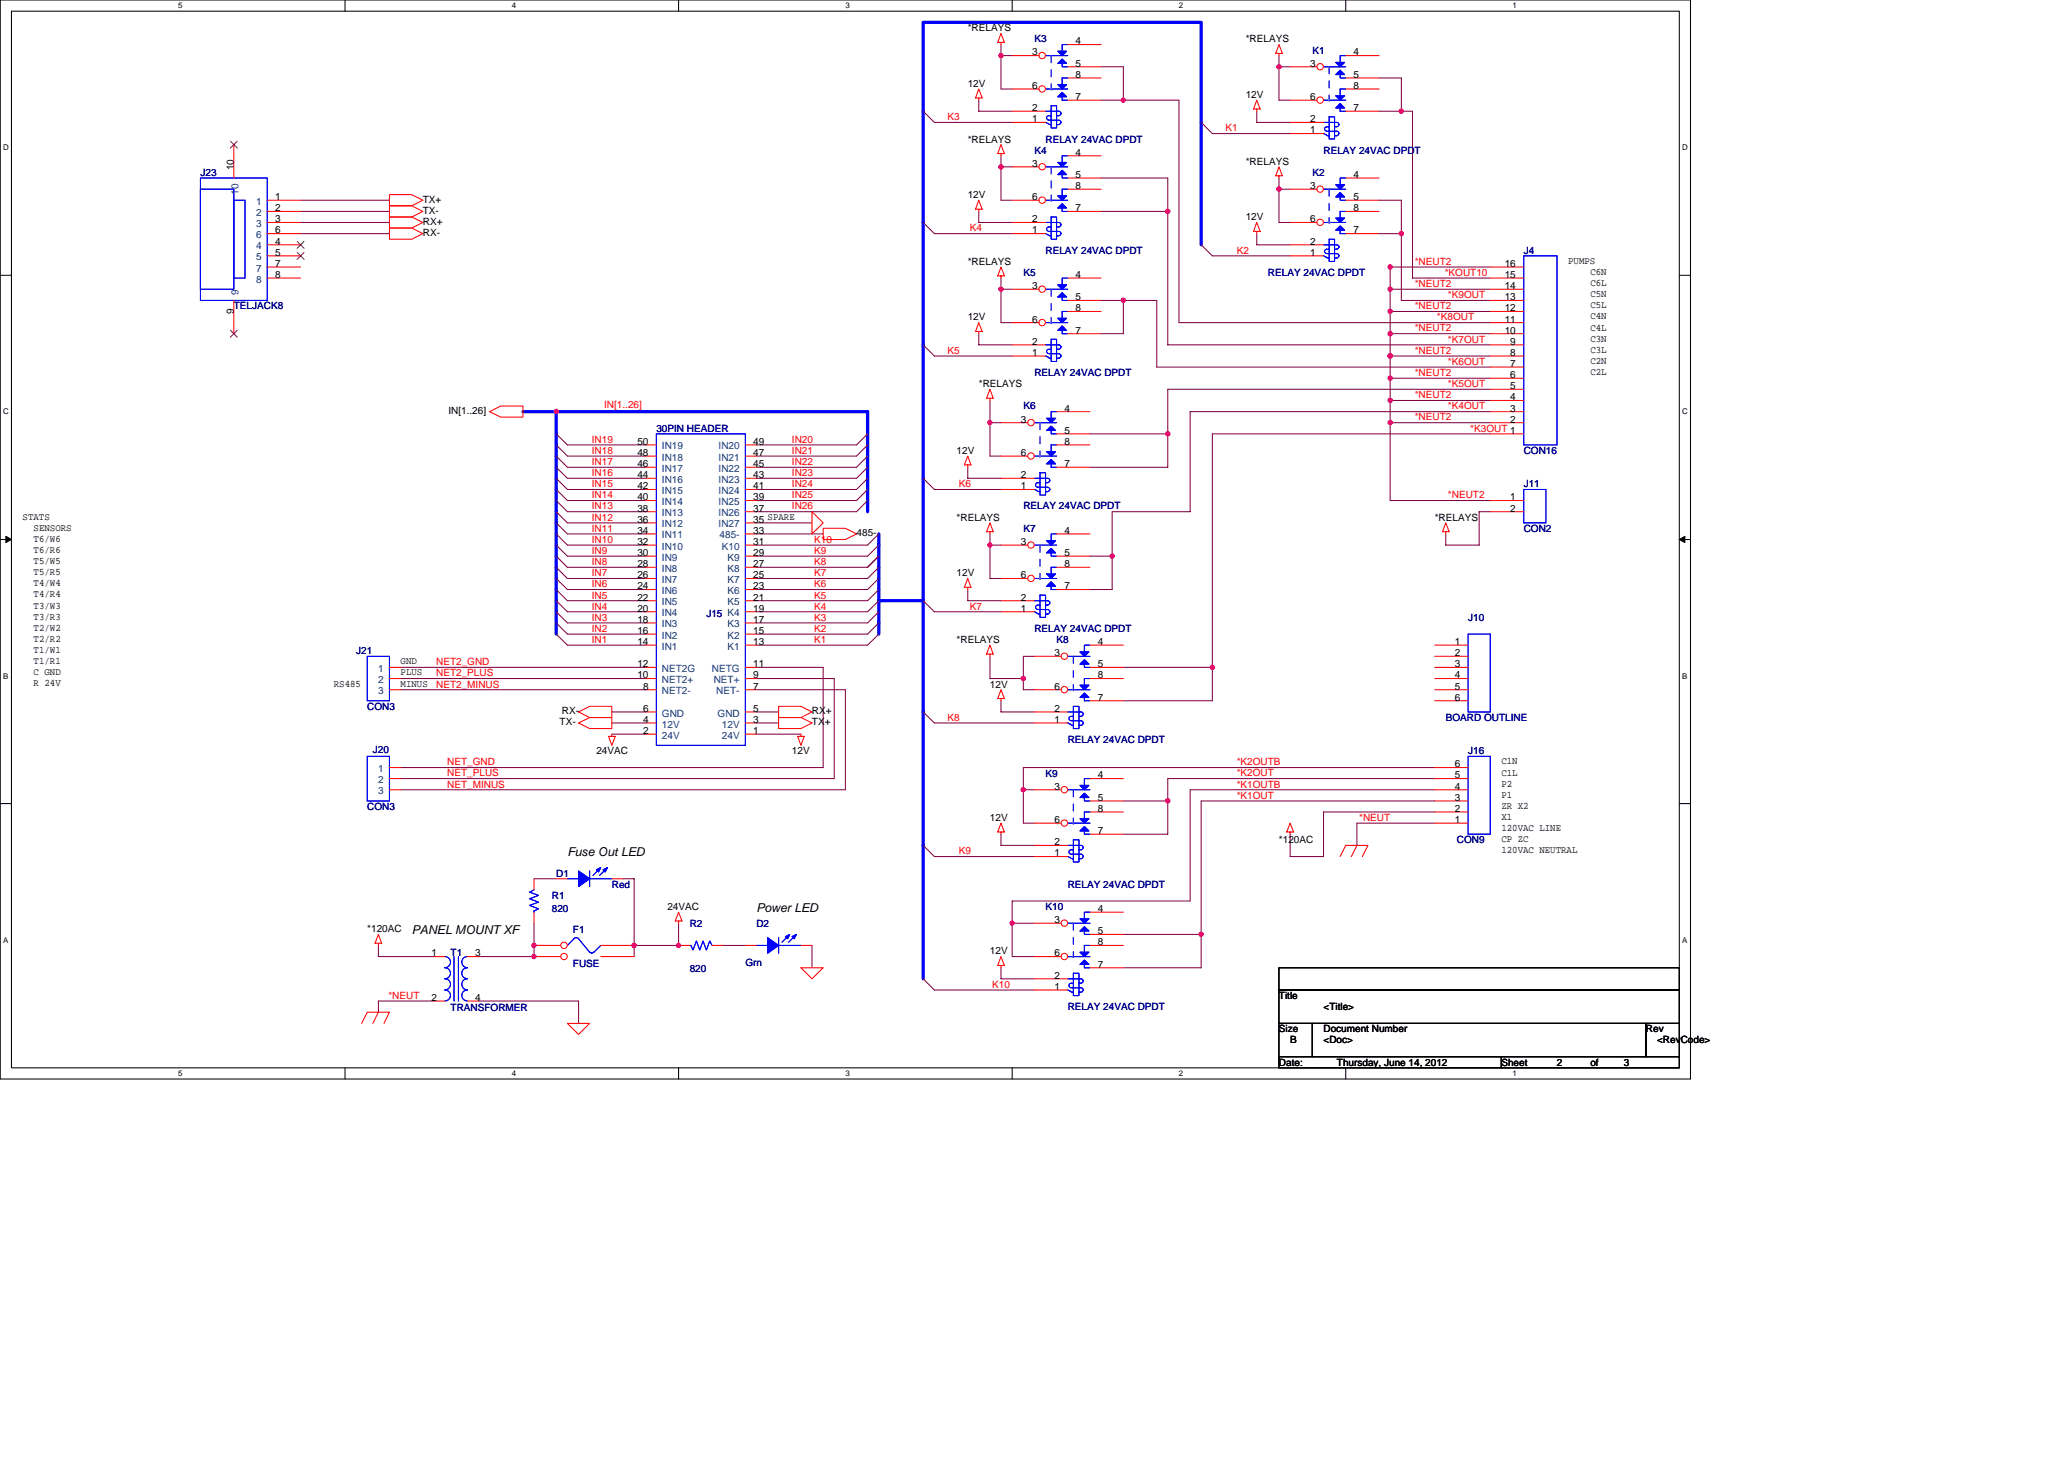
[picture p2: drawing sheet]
<svg xmlns="http://www.w3.org/2000/svg" width="297mm" height="210mm" viewBox="0 0 297 210" stroke-linecap="round" stroke-linejoin="round" font-family="sans-serif">
<defs><g id="words">
<g font-size="1.8">
<text x="81.7" y="123.2">Fuse Out LED</text>
<text x="108.9" y="131.2">Power LED</text>
<text x="59.3" y="134.4">PANEL MOUNT XF</text>
</g>
<g font-size="1.4">
<text x="139.3" y="4.5">*RELAYS</text>
<text x="148.5" y="8">3</text>
<text x="154.8" y="6.4">4</text>
<text x="154.8" y="9.6">5</text>
<text x="154.8" y="11.2">8</text>
<text x="179.3" y="6.1">*RELAYS</text>
<text x="188.5" y="9.6">3</text>
<text x="194.8" y="8">4</text>
<text x="194.8" y="11.2">5</text>
<text x="139.3" y="12.5">12V</text>
<text x="148.5" y="12.8">6</text>
<text x="148.5" y="16">2</text>
<text x="148.5" y="17.6">1</text>
<text x="154.8" y="14.4">7</text>
<text x="179.3" y="14.1">12V</text>
<text x="188.5" y="14.4">6</text>
<text x="188.5" y="17.6">2</text>
<text x="194.8" y="12.8">8</text>
<text x="194.8" y="16">7</text>
<text x="139.3" y="20.5">*RELAYS</text>
<text x="148.5" y="24">3</text>
<text x="154.8" y="22.4">4</text>
<text x="179.3" y="23.7">*RELAYS</text>
<text x="188.5" y="19.2">1</text>
<text x="33.6" y="24.5" transform="rotate(-90 33.6 24.5)">10</text>
<text x="39.6" y="28.8">1</text>
<text x="60.9" y="29.1">TX+</text>
<text x="139.3" y="28.5">12V</text>
<text x="148.5" y="28.8">6</text>
<text x="154.8" y="25.6">5</text>
<text x="154.8" y="27.2">8</text>
<text x="188.5" y="27.2">3</text>
<text x="194.8" y="25.6">4</text>
<text x="194.8" y="28.8">5</text>
<text x="39.6" y="30.4">2</text>
<text x="39.6" y="32">3</text>
<text x="39.6" y="35.2">4</text>
<text x="39.6" y="33.6">6</text>
<text x="60.9" y="30.7">TX-</text>
<text x="60.9" y="32.3">RX+</text>
<text x="60.9" y="34">RX-</text>
<text x="148.5" y="32">2</text>
<text x="148.5" y="33.6">1</text>
<text x="154.8" y="30.4">7</text>
<text x="179.3" y="31.7">12V</text>
<text x="188.5" y="32">6</text>
<text x="188.5" y="35.2">2</text>
<text x="194.8" y="30.4">8</text>
<text x="194.8" y="33.6">7</text>
<text x="39.6" y="36.8">5</text>
<text x="39.6" y="38.4">7</text>
<text x="39.6" y="40">8</text>
<text x="139.3" y="38.1">*RELAYS</text>
<text x="148.5" y="41.6">3</text>
<text x="154.8" y="40">4</text>
<text x="188.5" y="36.8">1</text>
<text x="216.6" y="41.6">14</text>
<text x="216.6" y="40">15</text>
<text x="216.6" y="38.4">16</text>
<text x="225.7" y="38">PUMPS</text>
<text x="228.9" y="41.1">C6L</text>
<text x="228.9" y="39.6">C6N</text>
<text x="33.6" y="45.1" transform="rotate(-90 33.6 45.1)">9</text>
<text x="139.3" y="46.1">12V</text>
<text x="148.5" y="46.4">6</text>
<text x="154.8" y="43.2">5</text>
<text x="154.8" y="44.8">8</text>
<text x="154.8" y="48">7</text>
<text x="216.6" y="48">10</text>
<text x="216.6" y="46.4">11</text>
<text x="216.6" y="44.8">12</text>
<text x="216.6" y="43.2">13</text>
<text x="228.9" y="47.6">C4L</text>
<text x="228.9" y="46">C4N</text>
<text x="228.9" y="44.4">C5L</text>
<text x="228.9" y="42.8">C5N</text>
<text x="148.5" y="49.6">2</text>
<text x="148.5" y="51.2">1</text>
<text x="217.4" y="52.8">7</text>
<text x="217.4" y="51.2">8</text>
<text x="217.4" y="49.6">9</text>
<text x="228.9" y="54">C2L</text>
<text x="228.9" y="52.4">C2N</text>
<text x="228.9" y="50.8">C3L</text>
<text x="228.9" y="49.1">C3N</text>
<text x="64.5" y="59.5">IN[1..26]</text>
<text x="140.9" y="55.7">*RELAYS</text>
<text x="153.2" y="59.2">4</text>
<text x="217.4" y="59.2">3</text>
<text x="217.4" y="57.6">4</text>
<text x="217.4" y="56">5</text>
<text x="217.4" y="54.4">6</text>
<text x="91.7" y="65.6">48</text>
<text x="91.7" y="64">50</text>
<text x="108.4" y="65.6">47</text>
<text x="108.4" y="64">49</text>
<text x="137.7" y="65.3">12V</text>
<text x="146.9" y="60.8">3</text>
<text x="146.9" y="65.6">6</text>
<text x="153.2" y="62.4">5</text>
<text x="153.2" y="64">8</text>
<text x="217.4" y="60.8">2</text>
<text x="91.7" y="72">40</text>
<text x="91.7" y="70.4">42</text>
<text x="91.7" y="68.8">44</text>
<text x="91.7" y="67.2">46</text>
<text x="108.4" y="72">39</text>
<text x="108.4" y="70.4">41</text>
<text x="108.4" y="68.8">43</text>
<text x="108.4" y="67.2">45</text>
<text x="146.9" y="68.8">2</text>
<text x="146.9" y="70.4">1</text>
<text x="153.2" y="67.2">7</text>
<text x="217.4" y="72">1</text>
<text x="3.3" y="74.8">STATS</text>
<text x="4.8" y="76.4">SENSORS</text>
<text x="4.8" y="78">T6/W6</text>
<text x="91.7" y="76.8">34</text>
<text x="91.7" y="75.2">36</text>
<text x="91.7" y="73.6">38</text>
<text x="108.4" y="76.8">33</text>
<text x="108.4" y="75.2">35</text>
<text x="108.4" y="73.6">37</text>
<text x="110.5" y="74.8">SPARE</text>
<text x="123.3" y="77.2">485-</text>
<text x="137.7" y="74.9">*RELAYS</text>
<text x="153.2" y="76.8">4</text>
<text x="206.5" y="74.9">*RELAYS</text>
<text x="217.4" y="73.6">2</text>
<text x="4.8" y="82.8">T5/R5</text>
<text x="4.8" y="81.2">T5/W5</text>
<text x="4.8" y="79.6">T6/R6</text>
<text x="91.7" y="83.2">26</text>
<text x="91.7" y="81.6">28</text>
<text x="91.7" y="80">30</text>
<text x="91.7" y="78.4">32</text>
<text x="108.4" y="78.4">31</text>
<text x="108.4" y="80">29</text>
<text x="108.4" y="83.2">25</text>
<text x="108.4" y="81.6">27</text>
<text x="137.7" y="82.9">12V</text>
<text x="146.9" y="78.4">3</text>
<text x="146.9" y="83.2">6</text>
<text x="153.2" y="80">5</text>
<text x="153.2" y="81.6">8</text>
<text x="4.8" y="86">T4/R4</text>
<text x="4.8" y="84.4">T4/W4</text>
<text x="4.8" y="89.2">T3/R3</text>
<text x="4.8" y="87.6">T3/W3</text>
<text x="91.7" y="89.6">18</text>
<text x="91.7" y="86.4">22</text>
<text x="91.7" y="84.8">24</text>
<text x="91.7" y="88">20</text>
<text x="108.4" y="89.6">17</text>
<text x="108.4" y="88">19</text>
<text x="108.4" y="86.4">21</text>
<text x="108.4" y="84.8">23</text>
<text x="146.9" y="86.4">2</text>
<text x="146.9" y="88">1</text>
<text x="153.2" y="84.8">7</text>
<text x="4.8" y="95.6">T1/R1</text>
<text x="4.8" y="94">T1/W1</text>
<text x="4.8" y="92.4">T2/R2</text>
<text x="4.8" y="90.8">T2/W2</text>
<text x="57.7" y="95.6">GND</text>
<text x="91.7" y="91.2">16</text>
<text x="91.7" y="96">12</text>
<text x="91.7" y="92.8">14</text>
<text x="108.4" y="96">11</text>
<text x="108.4" y="92.8">13</text>
<text x="108.4" y="91.2">15</text>
<text x="137.7" y="92.5">*RELAYS</text>
<text x="151.7" y="94.4">3</text>
<text x="158" y="92.8">4</text>
<text x="158" y="96">5</text>
<text x="209.4" y="92.8">1</text>
<text x="209.4" y="94.4">2</text>
<text x="209.4" y="96">3</text>
<text x="4.8" y="98.8">R 24V</text>
<text x="4.8" y="97.2">C GND</text>
<text x="48" y="98.8">RS485</text>
<text x="57.7" y="98.8">MINUS</text>
<text x="57.7" y="97.2">PLUS</text>
<text x="91.7" y="97.6">10</text>
<text x="92.5" y="99.2">8</text>
<text x="108.4" y="97.6">9</text>
<text x="108.4" y="99.2">7</text>
<text x="142.5" y="98.9">12V</text>
<text x="151.7" y="99.2">6</text>
<text x="158" y="97.6">8</text>
<text x="158" y="100.8">7</text>
<text x="209.4" y="97.6">4</text>
<text x="209.4" y="99.2">5</text>
<text x="209.4" y="100.8">6</text>
<text x="80.5" y="104.4">TX-</text>
<text x="80.9" y="102.7">RX-</text>
<text x="92.5" y="105.6">2</text>
<text x="92.5" y="104">4</text>
<text x="92.5" y="102.4">6</text>
<text x="108.4" y="105.6">1</text>
<text x="108.4" y="104">3</text>
<text x="108.4" y="102.4">5</text>
<text x="116.9" y="102.7">RX+</text>
<text x="116.9" y="104.4">TX+</text>
<text x="151.7" y="102.4">2</text>
<text x="151.7" y="104">1</text>
<text x="85.8" y="108.5">24VAC</text>
<text x="114" y="108.5">12V</text>
<text x="151.7" y="113.6">3</text>
<text x="158" y="112">4</text>
<text x="209.4" y="113.6">4</text>
<text x="209.4" y="112">5</text>
<text x="209.4" y="110.4">6</text>
<text x="216.1" y="113.2">P2</text>
<text x="216.1" y="111.6">C1L</text>
<text x="216.1" y="110">C1N</text>
<text x="142.5" y="118.1">12V</text>
<text x="151.7" y="118.4">6</text>
<text x="158" y="115.2">5</text>
<text x="158" y="116.8">8</text>
<text x="158" y="120">7</text>
<text x="209.4" y="118.4">1</text>
<text x="209.4" y="116.8">2</text>
<text x="209.4" y="115.2">3</text>
<text x="216.1" y="119.6">120VAC LINE</text>
<text x="216.1" y="118">X1</text>
<text x="216.1" y="116.4">ZR X2</text>
<text x="216.1" y="114.8">P1</text>
<text x="151.7" y="121.6">2</text>
<text x="151.7" y="123.2">1</text>
<text x="184.1" y="121.3">*120AC</text>
<text x="216.1" y="122.8">120VAC NEUTRAL</text>
<text x="216.1" y="121.2">CP ZC</text>
<text x="96.1" y="130.9">24VAC</text>
<text x="158" y="131.2">4</text>
<text x="52.8" y="134.1">*120AC</text>
<text x="62.1" y="137.6">1</text>
<text x="68.4" y="137.6">3</text>
<text x="142.5" y="137.3">12V</text>
<text x="151.7" y="132.8">3</text>
<text x="151.7" y="137.6">6</text>
<text x="158" y="134.4">5</text>
<text x="158" y="136">8</text>
<text x="62.1" y="144">2</text>
<text x="68.4" y="144">4</text>
<text x="151.7" y="140.8">2</text>
<text x="151.7" y="142.4">1</text>
<text x="158" y="139.2">7</text>
<text x="184.1" y="143.7">Title</text>
<text x="184.1" y="148.5">Size</text>
<text x="190.5" y="148.5">Document Number</text>
<text x="190.5" y="145.3">&lt;Title&gt;</text>
<text x="236.9" y="148.5">Rev</text>
<text x="184.1" y="153.3">Date:</text>
<text x="185.7" y="150.1">B</text>
<text x="190.5" y="150.1">&lt;Doc&gt;</text>
<text x="192.4" y="153.3">Thursday, June 14, 2012</text>
<text x="216.1" y="153.3">Sheet</text>
<text x="224.1" y="153.3">2</text>
<text x="228.9" y="153.3">of</text>
<text x="233.7" y="153.3">3</text>
<text x="238.5" y="150.1">&lt;RevCode&gt;</text>
</g>
<g font-size="1.4" fill="#000080">
<text x="148.9" y="6.1">K3</text>
<text x="188.9" y="7.7">K1</text>
<text x="148.9" y="22.1">K4</text>
<text x="150.5" y="20.5">RELAY 24VAC DPDT</text>
<text x="190.5" y="22.1">RELAY 24VAC DPDT</text>
<text x="28.8" y="25.3">J23</text>
<text x="188.9" y="25.3">K2</text>
<text x="147.3" y="39.7">K5</text>
<text x="150.5" y="36.5">RELAY 24VAC DPDT</text>
<text x="182.5" y="39.7">RELAY 24VAC DPDT</text>
<text x="219.3" y="36.5">J4</text>
<text x="33.7" y="44.5">TELJACK8</text>
<text x="147.3" y="58.9">K6</text>
<text x="148.9" y="54.1">RELAY 24VAC DPDT</text>
<text x="94.5" y="62.1">30PIN HEADER</text>
<text x="219.3" y="65.3">CON16</text>
<text x="219.3" y="70.1">J11</text>
<text x="147.3" y="73.3">RELAY 24VAC DPDT</text>
<text x="147.3" y="76.5">K7</text>
<text x="219.3" y="76.5">CON2</text>
<text x="101.7" y="88.8">J15 K4</text>
<text x="211.3" y="89.3">J10</text>
<text x="51.3" y="94.1">J21</text>
<text x="148.9" y="90.9">RELAY 24VAC DPDT</text>
<text x="152.1" y="92.5">K8</text>
<text x="52.8" y="102.1">CON3</text>
<text x="153.7" y="106.9">RELAY 24VAC DPDT</text>
<text x="208.1" y="103.7">BOARD OUTLINE</text>
<text x="53.7" y="108.4">J20</text>
<text x="150.5" y="111.7">K9</text>
<text x="211.3" y="108.5">J16</text>
<text x="52.8" y="116.5">CON3</text>
<text x="209.7" y="121.3">CON9</text>
<text x="79.4" y="129.3">R1</text>
<text x="79.4" y="131.2">820</text>
<text x="80" y="126.1">D1</text>
<text x="88.1" y="127.7">Red</text>
<text x="150.5" y="130.9">K10</text>
<text x="153.7" y="127.7">RELAY 24VAC DPDT</text>
<text x="64.9" y="137.5">T1</text>
<text x="82.5" y="134.3">F1</text>
<text x="99.3" y="133.3">R2</text>
<text x="108.9" y="133.3">D2</text>
<text x="82.5" y="139.1">FUSE</text>
<text x="99.3" y="139.9">820</text>
<text x="107.3" y="138.9">Grn</text>
<text x="64.9" y="145.5">TRANSFORMER</text>
<text x="153.7" y="145.3">RELAY 24VAC DPDT</text>
</g>
<g font-size="1.4" fill="#f00">
<text x="136.4" y="17.3">K3</text>
<text x="176.4" y="18.9">K1</text>
<text x="139.6" y="33.3">K4</text>
<text x="178" y="36.5">K2</text>
<text x="203.6" y="38.1">*NEUT2</text>
<text x="203.6" y="41.3">*NEUT2</text>
<text x="207.9" y="39.7">*KOUT10</text>
<text x="203.6" y="47.7">*NEUT2</text>
<text x="203.6" y="44.5">*NEUT2</text>
<text x="206.8" y="46.1">*K8OUT</text>
<text x="208.4" y="42.9">*K9OUT</text>
<text x="136.4" y="50.9">K5</text>
<text x="203.6" y="50.9">*NEUT2</text>
<text x="208.4" y="52.5">*K6OUT</text>
<text x="208.4" y="49.3">*K7OUT</text>
<text x="86.9" y="58.7">IN[1..26]</text>
<text x="203.6" y="54.1">*NEUT2</text>
<text x="203.6" y="57.3">*NEUT2</text>
<text x="208.4" y="55.7">*K5OUT</text>
<text x="208.4" y="58.9">*K4OUT</text>
<text x="85.2" y="65.3">IN18</text>
<text x="85.2" y="63.7">IN19</text>
<text x="114" y="65.3">IN21</text>
<text x="114" y="63.7">IN20</text>
<text x="203.6" y="60.5">*NEUT2</text>
<text x="211.6" y="62.1">*K3OUT 1</text>
<text x="85.2" y="71.7">IN14</text>
<text x="85.2" y="70.1">IN15</text>
<text x="85.2" y="68.5">IN16</text>
<text x="85.2" y="66.9">IN17</text>
<text x="114" y="71.7">IN25</text>
<text x="114" y="70.1">IN24</text>
<text x="114" y="68.5">IN23</text>
<text x="114" y="66.9">IN22</text>
<text x="138" y="70.1">K6</text>
<text x="208.4" y="71.7">*NEUT2</text>
<text x="85.2" y="74.9">IN12</text>
<text x="85.2" y="76.5">IN11</text>
<text x="85.2" y="73.3">IN13</text>
<text x="114" y="73.3">IN26</text>
<text x="85.2" y="81.3">IN8</text>
<text x="85.2" y="78.1">IN10</text>
<text x="85.2" y="79.7">IN9</text>
<text x="85.2" y="82.9">IN7</text>
<text x="117.2" y="81.3">K8</text>
<text x="117.2" y="82.9">K7</text>
<text x="117.2" y="78.1">K10</text>
<text x="117.2" y="79.7">K9</text>
<text x="85.2" y="86.1">IN5</text>
<text x="85.2" y="84.5">IN6</text>
<text x="85.2" y="87.7">IN4</text>
<text x="85.2" y="89.3">IN3</text>
<text x="117.2" y="89.3">K3</text>
<text x="117.2" y="87.7">K4</text>
<text x="117.2" y="84.5">K6</text>
<text x="117.2" y="86.1">K5</text>
<text x="139.6" y="87.7">K7</text>
<text x="62.8" y="95.7">NET2_GND</text>
<text x="85.2" y="90.9">IN2</text>
<text x="85.2" y="92.5">IN1</text>
<text x="117.2" y="92.5">K1</text>
<text x="117.2" y="90.9">K2</text>
<text x="62.8" y="97.3">NET2_PLUS</text>
<text x="62.8" y="98.9">NET2_MINUS</text>
<text x="136.4" y="103.7">K8</text>
<text x="64.4" y="113.3">NET_MINUS</text>
<text x="64.4" y="110.1">NET_GND</text>
<text x="64.4" y="111.7">NET_PLUS</text>
<text x="178" y="111.7">*K2OUT</text>
<text x="178" y="113.3">*K1OUTB</text>
<text x="178" y="110.1">*K2OUTB</text>
<text x="178" y="114.9">*K1OUT</text>
<text x="195.6" y="118.1">*NEUT</text>
<text x="138" y="122.9">K9</text>
<text x="55.9" y="143.7">*NEUT</text>
<text x="142.8" y="142.1">K10</text>
</g>
<g font-size="1.4" fill="#004080">
<text x="34.3" y="28" transform="rotate(-90 34.3 28)">10</text>
<text x="36.8" y="29.5">1</text>
<text x="36.8" y="31.1">2</text>
<text x="36.8" y="32.7">3</text>
<text x="36.8" y="35.9">4</text>
<text x="36.8" y="34.3">6</text>
<text x="36.8" y="37.5">5</text>
<text x="36.8" y="39.1">7</text>
<text x="36.8" y="40.7">8</text>
<text x="34.3" y="42.4" transform="rotate(-90 34.3 42.4)">9</text>
<text x="95.3" y="64.7">IN19</text>
<text x="103.4" y="64.7">IN20</text>
<text x="95.3" y="71.1">IN15</text>
<text x="95.3" y="69.5">IN16</text>
<text x="95.3" y="67.9">IN17</text>
<text x="95.3" y="66.3">IN18</text>
<text x="103.4" y="71.1">IN24</text>
<text x="103.4" y="69.5">IN23</text>
<text x="103.4" y="67.9">IN22</text>
<text x="103.4" y="66.3">IN21</text>
<text x="95.3" y="77.5">IN11</text>
<text x="95.3" y="75.9">IN12</text>
<text x="95.3" y="74.3">IN13</text>
<text x="95.3" y="72.7">IN14</text>
<text x="103.4" y="75.9">IN27</text>
<text x="103.4" y="74.3">IN26</text>
<text x="103.4" y="72.7">IN25</text>
<text x="103.6" y="77.5">485-</text>
<text x="95.3" y="83.9">IN7</text>
<text x="95.3" y="82.3">IN8</text>
<text x="95.3" y="80.7">IN9</text>
<text x="95.3" y="79.1">IN10</text>
<text x="103.9" y="79.1">K10</text>
<text x="104.7" y="80.7">K9</text>
<text x="104.7" y="83.9">K7</text>
<text x="104.7" y="82.3">K8</text>
<text x="95.3" y="87.1">IN5</text>
<text x="95.3" y="85.5">IN6</text>
<text x="95.3" y="88.7">IN4</text>
<text x="104.7" y="87.1">K5</text>
<text x="104.7" y="85.5">K6</text>
<text x="95.3" y="90.3">IN3</text>
<text x="95.3" y="91.9">IN2</text>
<text x="95.3" y="93.5">IN1</text>
<text x="104.7" y="93.5">K1</text>
<text x="104.7" y="91.9">K2</text>
<text x="104.7" y="90.3">K3</text>
<text x="54.4" y="96.7">1</text>
<text x="54.4" y="98.3">2</text>
<text x="54.4" y="99.9">3</text>
<text x="95.3" y="99.9">NET2-</text>
<text x="95.3" y="98.3">NET2+</text>
<text x="95.3" y="96.7">NET2G</text>
<text x="102.4" y="96.7">NETG</text>
<text x="102.7" y="98.3">NET+</text>
<text x="103.1" y="99.9">NET-</text>
<text x="95.3" y="106.3">24V</text>
<text x="95.3" y="104.7">12V</text>
<text x="95.3" y="103.1">GND</text>
<text x="103.3" y="103.1">GND</text>
<text x="103.9" y="106.3">24V</text>
<text x="103.9" y="104.7">12V</text>
<text x="54.4" y="111.1">1</text>
<text x="54.4" y="112.7">2</text>
<text x="54.4" y="114.3">3</text>
</g>
<g font-size="1.1">
<text x="25.7" y="1.2">5</text>
<text x="73.7" y="1.2">4</text>
<text x="121.7" y="1.2">3</text>
<text x="169.7" y="1.2">2</text>
<text x="217.7" y="1.2">1</text>
<text x=".4" y="21.6">D</text>
<text x="242.1" y="21.6">D</text>
<text x=".4" y="59.6">C</text>
<text x="242.1" y="59.6">C</text>
<text x=".4" y="97.6">B</text>
<text x="242.1" y="97.6">B</text>
<text x=".4" y="135.6">A</text>
<text x="242.1" y="135.6">A</text>
<text x="25.7" y="154.8">5</text>
<text x="73.7" y="154.8">4</text>
<text x="121.7" y="154.8">3</text>
<text x="169.7" y="154.8">2</text>
<text x="217.7" y="154.8">1</text>
</g>
</g></defs>
<path d="M0 0h243.3v155.2h-243.3zM1.6 1.6h240.1v152h-240.1z" fill="none" stroke="#000" stroke-width=".15"/>
<g fill="#fff">
<path d="M25.7 .2h.6v1.2h-.6z"/>
<path d="M25.7 153.8h.6v1.3h-.6z"/>
</g>
<path d="M49.7 0v1.6M49.7 153.6v1.6" fill="none" stroke="#000" stroke-width=".15"/>
<g fill="#fff">
<path d="M73.7 .2h.6v1.2h-.6z"/>
<path d="M73.7 153.8h.6v1.3h-.6z"/>
</g>
<path d="M97.7 0v1.6M97.7 153.6v1.6" fill="none" stroke="#000" stroke-width=".15"/>
<g fill="#fff">
<path d="M121.7 .2h.6v1.2h-.6z"/>
<path d="M121.7 153.8h.6v1.3h-.6z"/>
</g>
<path d="M145.7 0v1.6M145.7 153.6v1.6" fill="none" stroke="#000" stroke-width=".15"/>
<g fill="#fff">
<path d="M169.7 .2h.6v1.2h-.6z"/>
<path d="M169.7 153.8h.6v1.3h-.6z"/>
</g>
<path d="M193.7 0v1.6M193.7 153.6v1.6" fill="none" stroke="#000" stroke-width=".15"/>
<g fill="#fff">
<path d="M217.7 .2h.6v1.2h-.6z"/>
<path d="M217.7 153.8h.6v1.3h-.6z"/>
<path d="M.4 20.6h.8v1.3h-.8z"/>
<path d="M242.1 20.6h.8v1.3h-.8z"/>
<path d="M.4 58.6h.8v1.3h-.8z"/>
<path d="M242.1 58.6h.8v1.3h-.8z"/>
</g>
<path d="M0 39.6h1.6M241.7 39.6h1.6" fill="none" stroke="#000" stroke-width=".15"/>
<g fill="#fff">
<path d="M.4 96.6h.8v1.3h-.8z"/>
<path d="M242.1 96.6h.7v1.3h-.7z"/>
</g>
<path d="M0 77.6h1.6M241.7 77.6h1.6" fill="none" stroke="#000" stroke-width=".15"/>
<path d="M.8 77.2l.8 .4-.8 .5zM241.7 77.6l.8-.4v.9z" fill="#000" stroke="#000" stroke-width=".14"/>
<g fill="#fff">
<path d="M.4 134.6h.8v1.3h-.8z"/>
<path d="M242.1 134.6h.7v1.3h-.7z"/>
</g>
<path d="M0 115.6h1.6M241.7 115.6h1.6M184.1 139.2h57.6v3.2h-57.6zM184.1 142.4h57.6v4.8h-57.6zM184.1 147.2h4.8v4.8h-4.8zM184.1 152h32v1.6h-32zM188.9 147.2h48v4.8h-48zM216.1 152h25.6v1.6h-25.6zM236.9 147.2h4.8v4.8h-4.8z" fill="none" stroke="#000" stroke-width=".15"/>
<g fill="none" stroke="#800040" stroke-width=".15">
<path d="M132.9 16l1.6 1.6h11.2M140.9 14.4v1.6h4.8M144.1 8h1.6M144.1 6.4v6.4h1.6M158.5 9.6h3.2v4.8M158.5 14.4h11.2v32h44.8M172.9 17.6l1.6 1.6h11.2M180.9 16v1.6h4.8M184.1 9.6h1.6M184.1 8v6.4h1.6M198.5 16h4.8v24h11.2M198.5 11.2h3.2v4.8"/>
<path d="M43.3 28.8h12.7M43.3 30.4h12.7M43.3 33.6h12.7M43.3 32h12.7M132.9 32l1.6 1.6h11.2M140.9 30.4v1.6h4.8M144.1 24h1.6M144.1 22.4v6.4h1.6M158.5 25.6h9.6v24h46.4M158.5 30.4h9.6M172.9 35.2l1.6 1.6h11.2M180.9 33.6v1.6h4.8"/>
<path d="M184.1 25.6v6.4h1.6M184.1 27.2h1.6M198.5 28.8h3.2v14.4h12.8M198.5 33.6h3.2M214.5 38.4h-14.4v33.6h14.4M132.9 49.6l1.6 1.6h11.2M140.9 48v1.6h4.8M142.5 57.6v8h1.6M144.1 41.6h1.6M144.1 40v6.4h1.6M158.5 43.2h8v9.6h48M161.7 43.2v4.8h-3.2"/>
<path d="M200.1 41.6h14.4M200.1 48h14.4M200.1 54.4h14.4M200.1 51.2h14.4M200.1 57.6h14.4M200.1 44.8h14.4M214.5 59.2h-43.2v14.4h-11.2v11.2h-3.2M214.5 56h-46.4v11.2h-11.2M80 76.8l1.7 1.6h11.2M80 78.4l1.7 1.6h11.2M80 68.8l1.7 1.6h11.2M80 65.6l1.7 1.6h11.2"/>
<path d="M80 64l1.7 1.6h11.2M80 72l1.7 1.6h11.2M80 67.2l1.7 1.6h11.2M80 70.4l1.7 1.6h11.2M80 73.6l1.7 1.6h11.2M80 75.2l1.7 1.6h11.2M80 62.4l1.7 1.6h11.2M108.9 75.2h8M108.9 76.8h9.6M124.9 68.8l-1.6 1.6h-14.4M124.9 65.6l-1.6 1.6h-14.4M124.9 64l-1.6 1.6h-14.4"/>
<path d="M124.9 72l-1.6 1.6h-14.4M124.9 67.2l-1.6 1.6h-14.4M124.9 70.4l-1.6 1.6h-14.4M124.9 62.4l-1.6 1.6h-14.4M126.5 76.8l-1.6 1.6h-16M126.5 78.4l-1.6 1.6h-16M132.9 68.8l1.6 1.6h9.6M139.3 67.2v1.6h4.8M142.5 76.8v6.4h1.6M142.5 60.8h1.6M142.5 78.4h1.6M156.9 62.4h11.2"/>
<path d="M200.1 60.8h14.4M214.5 73.6h-1.6v4.8h-4.8v-1.6M214.5 62.4h-40v38.4h-12.8M57.7 99.2h35.2M57.7 97.6h35.2M57.7 96h35.2M80 83.2l1.7 1.6h11.2M80 81.6l1.7 1.6h11.2M80 86.4l1.7 1.6h11.2M80 84.8l1.7 1.6h11.2M80 80l1.7 1.6h11.2M80 91.2l1.7 1.6h11.2"/>
<path d="M80 89.6l1.7 1.6h11.2M80 88l1.7 1.6h11.2M108.9 99.2h12.8v14.4h-64M108.9 96h9.6v14.4h-60.8M108.9 97.6h11.2v14.4h-62.4M126.5 83.2l-1.6 1.6h-16M126.5 81.6l-1.6 1.6h-16M126.5 86.4l-1.6 1.6h-16M126.5 84.8l-1.6 1.6h-16M126.5 80l-1.6 1.6h-16M126.5 91.2l-1.6 1.6h-16M126.5 89.6l-1.6 1.6h-16"/>
<path d="M126.5 88l-1.6 1.6h-16M132.9 86.4l1.6 1.6h9.6M139.3 84.8v1.6h4.8M142.5 94.4v3.2h4.8M148.9 94.4h-1.6v4.8h1.6M156.9 80h3.2M161.7 96h12.8M88.1 104h4.8M88.1 102.4h4.8M88.1 105.6h4.8M108.9 104h3.2M108.9 102.4h3.2"/>
<path d="M108.9 105.6h6.4M132.9 102.4l1.6 1.6h14.4M144.1 100.8v1.6h4.8M147.3 113.6h1.6M161.7 115.2h6.4M206.5 116.8h-16v6.4h-4.8v-3.2M206.5 110.4h-59.2v8h1.6M206.5 118.4h-11.2v3.2M206.5 113.6h-35.2v16h-25.6v3.2M206.5 112h-38.4v8h-6.4M206.5 115.2h-33.6v24h-11.2M54.5 136v1.6h8"/>
<path d="M76.9 132.8v4.8h-8M76.9 136h1.6M76.9 126.4h3.1M89.7 126.4h1.6v11.2M97.7 132.8v3.2h-6.4M104.1 136h3.2M116.9 136v3.2M132.9 121.6l1.6 1.6h14.4M144.1 120v1.6h4.8M144.1 139.2v1.6h4.8M145.7 132.8v4.8h3.2M145.7 132.8h3.2"/>
<path d="M161.7 134.4h11.2M62.5 144h-8v1.6M68.9 144h14.4v3.2M132.9 140.8l1.6 1.6h14.4"/>
</g>
<g fill="#f0f" stroke="#f0f" stroke-width=".15">
<circle cx="142.5" cy="60.8" r=".31"/>
<circle cx="142.5" cy="78.4" r=".31"/>
<circle cx="144.1" cy="24" r=".32"/>
<circle cx="200.1" cy="48" r=".32"/>
<circle cx="200.1" cy="38.4" r=".31"/>
<circle cx="200.1" cy="54.4" r=".31"/>
<circle cx="200.1" cy="51.2" r=".32"/>
<circle cx="76.8" cy="137.6" r=".31"/>
<circle cx="76.8" cy="136" r=".32"/>
<circle cx="91.2" cy="136" r=".32"/>
<circle cx="144.1" cy="8" r=".32"/>
<circle cx="200.1" cy="57.6" r=".31"/>
<circle cx="145.7" cy="132.8" r=".31"/>
<circle cx="160.1" cy="80" r=".32"/>
<circle cx="161.7" cy="14.4" r=".31"/>
<circle cx="161.6" cy="43.2" r=".32"/>
<circle cx="144.1" cy="41.6" r=".31"/>
<circle cx="147.3" cy="113.6" r=".31"/>
<circle cx="168.1" cy="115.2" r=".32"/>
<circle cx="147.3" cy="97.6" r=".31"/>
<circle cx="168.1" cy="62.4" r=".31"/>
<circle cx="168.1" cy="30.4" r=".31"/>
<circle cx="97.6" cy="136" r=".32"/>
<circle cx="172.9" cy="134.4" r=".31"/>
<circle cx="80" cy="59.2" r=".32"/>
<circle cx="174.5" cy="96" r=".32"/>
<circle cx="201.7" cy="33.6" r=".31"/>
<circle cx="184.1" cy="27.2" r=".32"/>
<circle cx="200.1" cy="44.8" r=".31"/>
<circle cx="184.1" cy="9.6" r=".31"/>
<circle cx="201.7" cy="16" r=".32"/>
<circle cx="200.1" cy="41.6" r=".31"/>
<circle cx="200.1" cy="60.8" r=".31"/>
</g>
<path d="M172.9 35.2v-32h-40v137.6M75.3 59.2h49.6v14.4M80 59.2v32M126.5 76.8v14.4M126.5 86.4h6.4" fill="none" stroke="#00f" stroke-width=".47"/>
<g fill="none" stroke="#f00" stroke-width=".15">
<path d="M140.9 12.8l.4 1.3h-.9zM140.9 14.1v.3M144.1 4.8l.4 1.3h-.9zM144.1 6.1v.3M180.9 14.4l.5 1.3h-1zM180.9 15.7v.3M184.1 6.4l.4 1.3h-.9zM184.1 7.7v.3M56 28h3.3l1.6 .8-1.6 .8h-3.3zM56 29.6h3.3l1.6 .8-1.6 .8h-3.3zM56 31.2h3.3l1.6 .8-1.6 .8h-3.3zM56 32.8h3.3l1.6 .8-1.6 .8h-3.3z"/>
<path d="M140.9 28.8l.4 1.3h-.9zM140.9 30.1v.3M144.1 20.8l.4 1.3h-.9zM144.1 38.4l.4 1.3h-.9zM144.1 22.1v.3M144.1 39.7v.3M180.9 32l.5 1.3h-1zM180.9 33.3v.3M184.1 24l.4 1.3h-.9zM184.1 25.3v.3M70.5 59.2l1.5-.8h3.3v1.6h-3.3zM140.9 46.4l.4 1.3h-.9z"/>
<path d="M140.9 47.7v.3M142.5 56l.4 1.3h-.9zM142.5 57.3v.3M116.9 73.6l1.6 1.6-1.6 1.6zM118.5 76h3.2l1.6 .8-1.6 .8h-3.2zM139.3 65.6l.4 1.3h-.9zM139.3 66.9v.3M142.5 75.2l.4 1.3h-.9zM142.5 76.5v.3M208.1 75.2l.5 1.3h-1zM208.1 76.5v.3M139.3 83.2l.4 1.3h-.9z"/>
<path d="M139.3 84.5v.3M142.5 92.8l.4 1.3h-.9zM142.5 94.1v.3M144.1 99.2l.4 1.3h-.9zM83.3 104l1.6-.8h3.2v1.6h-3.2zM83.3 102.4l1.6-.8h3.2v1.6h-3.2zM87.6 105.9h.9l-.4 1.3zM88.1 105.6v.3M112.1 101.6h3.2l1.6 .8-1.6 .8h-3.2zM112.1 103.2h3.2l1.6 .8-1.6 .8h-3.2zM114.8 105.9h.9l-.4 1.3zM115.3 105.6v.3"/>
<path d="M144.1 118.4l.4 1.3h-.9zM144.1 100.5v.3M144.1 119.7v.3M185.7 118.4l.5 1.3h-1zM185.7 119.7v.3M206.5 118.4h4.8M206.5 116.8h4.8M206.5 115.2h4.8M206.5 113.6h4.8M206.5 112h4.8M206.5 110.4h4.8M54.5 134.4l.4 1.3h-.9z"/>
<path d="M54.5 135.7v.3M97.7 131.2l.4 1.3h-.9zM97.7 132.5v.3M115.3 139.2h3.2l-1.6 1.6zM144.1 137.6l.4 1.3h-.9zM144.1 138.9v.3M192.9 123.2l.8-1.6h3.2l-.8 1.6M195.3 121.6l-.8 1.6M52 147.2l.8-1.6h3.2l-.7 1.6M54.5 145.6l-.8 1.6M81.7 147.2h3.2l-1.6 1.6z"/>
</g>
<path d="M211.3 108.8h3.2v11.2h-3.2zM82.6 135l.3-.1 .4 .1M82.6 135.1l-.9 .9M83.3 135.1l1.6 1.9M84.9 136.9a.31 .31 0 0 0 .3 .2 .31 .31 0 0 0 .2-.2M86.5 136l-1 1" fill="none" stroke="#00f" stroke-width=".15"/>
<circle cx="81.2" cy="136" r=".46" fill="#fff" stroke="#f00" stroke-width=".15"/>
<path d="M76.9 136h3.8" fill="none" stroke="#f00" stroke-width=".15"/>
<circle cx="81.2" cy="137.6" r=".46" fill="#fff" stroke="#f00" stroke-width=".15"/>
<g fill="none" stroke="#f00" stroke-width=".15">
<path d="M214.5 38.4h4.8M214.5 59.2h4.8M214.5 57.6h4.8M214.5 56h4.8M214.5 54.4h4.8M214.5 52.8h4.8M214.5 51.2h4.8M214.5 49.6h4.8M214.5 48h4.8M214.5 46.4h4.8M214.5 44.8h4.8M214.5 43.2h4.8"/>
<path d="M214.5 41.6h4.8M214.5 40h4.8M214.5 72h4.8M214.5 73.6h4.8M214.5 62.4h4.8M214.5 60.8h4.8M56 96h1.7M56 97.6h1.7M56 99.2h1.7M206.5 96h4.8M206.5 97.6h4.8M206.5 99.2h4.8"/>
<path d="M206.5 92.8h4.8M206.5 94.4h4.8M206.5 100.8h4.8M76.9 137.6h3.8M80 126.4h1.7M86.5 137.6h4.8M86.5 136h4.8M88.1 126.4h1.6"/>
</g>
<g fill="none" stroke="#00f" stroke-width=".15">
<path d="M219.3 36.8h4.8v27.2h-4.8zM219.3 70.4h3.2v4.8h-3.2zM52.8 94.4h3.2v6.4h-3.2zM211.3 91.2h3.2v11.2h-3.2zM81.7 126.4h1.6M84.9 125.3v2.3M84.9 126.4h3.2M86.3 125l-1 .9M87.3 125l-1 .9M153.7 132.8h3.2M153.7 137.6h3.2M156.1 133.9v.5h.8"/>
<path d="M156.1 138.7v.5h.8M156.9 131.2h-.8v1M156.9 136h-.8v1M153.6 142.4l.3 .2M153.7 140.8h1.9M154 142.5l.3 .2M154.1 141.5a.32 .32 0 0 0-.3 .3 .32 .32 0 0 0 .3 .3M154.2 141.5h.3M154.2 142.1h1.4M154.3 142.7h.2M154.5 140h.8v3.2h-.8zM155.3 141.5h.3"/>
<path d="M155.3 142.7h.3M155.6 140.8a.31 .31 0 0 1 .3 .3 .31 .31 0 0 1-.3 .3M155.6 142.1a.31 .31 0 0 1 .3 .3 .31 .31 0 0 1-.3 .3"/>
</g>
<g fill="#00f" stroke="#00f" stroke-width=".15">
<path d="M83.3 125.3l1.6 1.1-1.6 1.2z" fill-rule="evenodd"/>
<path d="M86.8 125.1l.6-.3-.3 .7z" fill-rule="evenodd"/>
<path d="M85.8 125.1l.7-.3-.4 .7z" fill-rule="evenodd"/>
<path d="M83.3 125.3l1.6 1.1-1.6 1.2z" fill-rule="evenodd"/>
<path d="M86.8 125.1l.6-.3-.3 .7z" fill-rule="evenodd"/>
<path d="M85.8 125.1l.7-.3-.4 .7z" fill-rule="evenodd"/>
<path d="M156.1 133.3l.6 .6h-1.3z" fill-rule="evenodd"/>
<path d="M155.4 132.2h1.3l-.6 .6z" fill-rule="evenodd"/>
<path d="M155.4 137h1.3l-.6 .6z" fill-rule="evenodd"/>
<path d="M156.1 138.1l.6 .6h-1.3z" fill-rule="evenodd"/>
<path d="M156.1 133.3l.6 .6h-1.3z" fill-rule="evenodd"/>
<path d="M155.4 132.2h1.3l-.6 .6z" fill-rule="evenodd"/>
<path d="M155.4 137h1.3l-.6 .6z" fill-rule="evenodd"/>
<path d="M156.1 138.1l.6 .6h-1.3z" fill-rule="evenodd"/>
</g>
<path d="M154.5 132.8v4.8M154.5 137.6h.1" fill="none" stroke="#fff" stroke-width=".14" stroke-dasharray="1 1 1 1 1 1 1 1"/>
<path d="M154.5 132.8v4.8M154.5 137.6h.1" fill="none" stroke="#00f" stroke-width=".14" stroke-dasharray="1 1 1 1 1 1 1 1"/>
<circle cx="153.2" cy="132.8" r=".46" fill="#fff" stroke="#f00" stroke-width=".15"/>
<path d="M148.9 132.8h3.8M156.9 131.2h4.8M156.9 134.4h4.8" fill="none" stroke="#f00" stroke-width=".15"/>
<circle cx="153.2" cy="137.6" r=".46" fill="#fff" stroke="#f00" stroke-width=".15"/>
<path d="M148.9 137.6h3.8M156.9 136h4.8M156.9 139.2h4.8M148.9 140.8h4.8M148.9 142.4h4.8" fill="none" stroke="#f00" stroke-width=".15"/>
<g fill="#00f" stroke="#00f" stroke-width=".15">
<path d="M156.1 94.9l.6 .6h-1.3z" fill-rule="evenodd"/>
<path d="M155.4 93.8h1.3l-.6 .6z" fill-rule="evenodd"/>
<path d="M155.4 98.6h1.3l-.6 .6z" fill-rule="evenodd"/>
<path d="M156.1 99.7l.6 .7h-1.3z" fill-rule="evenodd"/>
<path d="M156.1 94.9l.6 .6h-1.3z" fill-rule="evenodd"/>
<path d="M155.4 93.8h1.3l-.6 .6z" fill-rule="evenodd"/>
<path d="M155.4 98.6h1.3l-.6 .6z" fill-rule="evenodd"/>
<path d="M156.1 99.7l.6 .7h-1.3z" fill-rule="evenodd"/>
</g>
<g fill="none" stroke="#00f" stroke-width=".15">
<path d="M153.7 94.4h3.2M153.7 99.2h3.2M156.1 95.5v.5h.8M156.9 92.8h-.8v1M156.9 97.6h-.8v1M153.6 104l.3 .2M153.7 102.4h1.9M154 104.1l.3 .2M154.1 103.1a.31 .31 0 0 0-.3 .3 .31 .31 0 0 0 .3 .3M154.2 103.1h.3M154.2 103.7h1.4M154.3 104.4h.2"/>
<path d="M154.5 101.6h.8v3.2h-.8zM155.3 103.1h.3M155.3 104.4h.3M155.6 102.4a.31 .31 0 0 1 .3 .3 .31 .31 0 0 1-.3 .3M155.6 103.7a.32 .32 0 0 1 .3 .3 .32 .32 0 0 1-.3 .3M156.1 100.4v.4h.8"/>
</g>
<path d="M154.5 94.4v4.8M154.5 99.2h.1" fill="none" stroke="#fff" stroke-width=".14" stroke-dasharray="1 1 1 1 1 1 1 1"/>
<path d="M154.5 94.4v4.8M154.5 99.2h.1" fill="none" stroke="#00f" stroke-width=".14" stroke-dasharray="1 1 1 1 1 1 1 1"/>
<circle cx="153.2" cy="94.4" r=".46" fill="#fff" stroke="#f00" stroke-width=".15"/>
<path d="M148.9 94.4h3.8M156.9 92.8h4.8M156.9 96h4.8" fill="none" stroke="#f00" stroke-width=".15"/>
<circle cx="153.2" cy="99.2" r=".46" fill="#fff" stroke="#f00" stroke-width=".15"/>
<path d="M148.9 99.2h3.8M156.9 97.6h4.8M148.9 102.4h4.8M148.9 104h4.8M156.9 100.8h4.8" fill="none" stroke="#f00" stroke-width=".15"/>
<g fill="#00f" stroke="#00f" stroke-width=".15">
<path d="M150.6 61.9l.7-.6 .6 .6z" fill-rule="evenodd"/>
<path d="M150.6 60.2h1.3l-.6 .6z" fill-rule="evenodd"/>
<path d="M150.6 65h1.3l-.6 .6z" fill-rule="evenodd"/>
<path d="M150.6 66.7l.7-.6 .6 .6z" fill-rule="evenodd"/>
<path d="M150.6 61.9l.7-.6 .6 .6z" fill-rule="evenodd"/>
<path d="M150.6 60.2h1.3l-.6 .6z" fill-rule="evenodd"/>
<path d="M150.6 65h1.3l-.6 .6z" fill-rule="evenodd"/>
<path d="M150.6 66.7l.7-.6 .6 .6z" fill-rule="evenodd"/>
</g>
<g fill="none" stroke="#00f" stroke-width=".15">
<path d="M152.1 59.2h-.8v1M148.8 70.4l.3 .2M148.9 60.8h3.2M148.9 68.8h1.9M148.9 65.6h3.2M149.2 70.5l.5 .2M149.3 69.4a.32 .32 0 0 0-.3 .4 .32 .32 0 0 0 .3 .3M149.3 69.4h.4M149.3 70.1h1.5M149.7 68h.8v3.2h-.8zM150.5 69.4h.3M150.5 70.7h.3"/>
<path d="M150.8 68.8a.31 .31 0 0 1 .3 .3 .31 .31 0 0 1-.3 .3M150.8 70.1a.31 .31 0 0 1 .3 .3 .31 .31 0 0 1-.3 .3M151.3 61.9v.5h.8M151.3 66.7v.5h.8M152.1 64h-.8v1"/>
</g>
<path d="M149.7 60.8v4.8M149.7 65.6h.1" fill="none" stroke="#fff" stroke-width=".14" stroke-dasharray="1 1 1 1 1 1 1 1"/>
<path d="M149.7 60.8v4.8M149.7 65.6h.1" fill="none" stroke="#00f" stroke-width=".14" stroke-dasharray="1 1 1 1 1 1 1 1"/>
<circle cx="148.4" cy="60.8" r=".46" fill="#fff" stroke="#f00" stroke-width=".15"/>
<path d="M152.1 59.2h4.8M144.1 60.8h3.8M152.1 62.4h4.8" fill="none" stroke="#f00" stroke-width=".15"/>
<circle cx="148.4" cy="65.6" r=".46" fill="#fff" stroke="#f00" stroke-width=".15"/>
<path d="M144.1 65.6h3.8M144.1 68.8h4.8M144.1 70.4h4.8M152.1 64h4.8M152.1 67.2h4.8" fill="none" stroke="#f00" stroke-width=".15"/>
<g fill="#00f" stroke="#00f" stroke-width=".15">
<path d="M150.6 79.5l.7-.6 .6 .6z" fill-rule="evenodd"/>
<path d="M150.6 77.8h1.3l-.6 .6z" fill-rule="evenodd"/>
<path d="M150.6 82.6h1.3l-.6 .6z" fill-rule="evenodd"/>
<path d="M150.6 84.3l.7-.6 .6 .6z" fill-rule="evenodd"/>
<path d="M150.6 79.5l.7-.6 .6 .6z" fill-rule="evenodd"/>
<path d="M150.6 77.8h1.3l-.6 .6z" fill-rule="evenodd"/>
<path d="M150.6 82.6h1.3l-.6 .6z" fill-rule="evenodd"/>
<path d="M150.6 84.3l.7-.6 .6 .6z" fill-rule="evenodd"/>
</g>
<g fill="none" stroke="#00f" stroke-width=".15">
<path d="M148.9 78.4h3.2M151.3 79.5v.5h.8M152.1 76.8h-.8v1M148.8 88l.3 .2M148.9 86.4h1.9M148.9 83.2h3.2M149.2 88.1l.3 .2M149.3 87.1a.31 .31 0 0 0-.3 .3 .31 .31 0 0 0 .3 .3M149.3 87.1h.4M149.3 87.7h1.5M149.5 88.3h.2M149.7 85.6h.8v3.2h-.8z"/>
<path d="M150.5 87.1h.3M150.5 88.3h.3M150.8 86.4a.31 .31 0 0 1 .3 .3 .31 .31 0 0 1-.3 .3M150.8 87.7a.32 .32 0 0 1 .3 .3 .32 .32 0 0 1-.3 .3M151.3 84.3v.5h.8M152.1 81.6h-.8v1"/>
</g>
<path d="M149.7 78.4v4.8M149.7 83.2h.1" fill="none" stroke="#fff" stroke-width=".14" stroke-dasharray="1 1 1 1 1 1 1 1"/>
<path d="M149.7 78.4v4.8M149.7 83.2h.1" fill="none" stroke="#00f" stroke-width=".14" stroke-dasharray="1 1 1 1 1 1 1 1"/>
<circle cx="148.4" cy="78.4" r=".46" fill="#fff" stroke="#f00" stroke-width=".15"/>
<path d="M144.1 78.4h3.8M152.1 76.8h4.8M152.1 80h4.8" fill="none" stroke="#f00" stroke-width=".15"/>
<circle cx="148.4" cy="83.2" r=".46" fill="#fff" stroke="#f00" stroke-width=".15"/>
<g fill="none" stroke="#f00" stroke-width=".15">
<path d="M144.1 83.2h3.8M144.1 86.4h4.8M144.1 88h4.8M152.1 81.6h4.8M152.1 84.8h4.8M56 110.4h1.7M56 112h1.7M56 113.6h1.7M62.5 137.6h1.5M67.3 137.6h1.6M97.7 136h1.6M102.5 136h1.6"/>
<path d="M62.5 144h1.5M67.3 144h1.6"/>
</g>
<g fill="none" stroke="#00f" stroke-width=".15">
<path d="M150.4 17.6l.3 .2M150.5 8h3.2M150.5 16h1.9M150.5 12.8h3.2M150.8 17.7l.3 .2M150.9 17.3h1.5M151.1 17.9h.2M151.3 15.2h.8v3.2h-.8zM151.3 16.7h-.4a.31 .31 0 0 0-.3 .3 .31 .31 0 0 0 .3 .3M152.1 16.7h.3M152.1 17.9h.3M152.4 16a.32 .32 0 0 1 .3 .3 .32 .32 0 0 1-.3 .3"/>
<path d="M152.4 17.3a.31 .31 0 0 1 .3 .3 .31 .31 0 0 1-.3 .3M152.9 9.1v.5h.8M152.9 13.9v.5h.8M153.7 6.4h-.8v1M153.7 11.2h-.8v1M52.8 108.8h3.2v6.4h-3.2zM64 137.6a.79 .79 0 0 1 .8 .8 .79 .79 0 0 1-.8 .8M64 139.2a.78 .78 0 0 1 .8 .8 .78 .78 0 0 1-.8 .8M65.3 137.6v6.4M66 137.6v6.4M67.2 137.6a.79 .79 0 0 0-.7 .8 .79 .79 0 0 0 .7 .8M67.2 139.2a.78 .78 0 0 0-.7 .8 .78 .78 0 0 0 .7 .8"/>
<path d="M99.3 136h.1l.3 .7 .5-1.3 .5 1.3 .5-1.3 .5 1.3 .4-1.3 .4 .6M64 140.8a.79 .79 0 0 1 .8 .8 .79 .79 0 0 1-.8 .8M64 142.4a.78 .78 0 0 1 .8 .8 .78 .78 0 0 1-.8 .8M67.2 140.8a.79 .79 0 0 0-.7 .8 .79 .79 0 0 0 .7 .8M67.2 142.4a.78 .78 0 0 0-.7 .8 .78 .78 0 0 0 .7 .8"/>
</g>
<g fill="#00f" stroke="#00f" stroke-width=".15">
<path d="M152.2 9.1l.7-.6 .6 .6z" fill-rule="evenodd"/>
<path d="M152.2 7.4h1.3l-.6 .6z" fill-rule="evenodd"/>
<path d="M152.2 12.2h1.3l-.6 .6z" fill-rule="evenodd"/>
<path d="M152.2 13.9l.7-.6 .6 .6z" fill-rule="evenodd"/>
<path d="M152.2 9.1l.7-.6 .6 .6z" fill-rule="evenodd"/>
<path d="M152.2 7.4h1.3l-.6 .6z" fill-rule="evenodd"/>
<path d="M152.2 12.2h1.3l-.6 .6z" fill-rule="evenodd"/>
<path d="M152.2 13.9l.7-.6 .6 .6z" fill-rule="evenodd"/>
</g>
<path d="M151.3 8v4.8M151.3 12.8h.1" fill="none" stroke="#fff" stroke-width=".14" stroke-dasharray="1 1 1 1 1 1 1 1"/>
<path d="M151.3 8v4.8M151.3 12.8h.1" fill="none" stroke="#00f" stroke-width=".14" stroke-dasharray="1 1 1 1 1 1 1 1"/>
<circle cx="150" cy="8" r=".46" fill="#fff" stroke="#f00" stroke-width=".15"/>
<path d="M145.7 8h3.8M153.7 6.4h4.8M153.7 9.6h4.8" fill="none" stroke="#f00" stroke-width=".15"/>
<circle cx="150" cy="12.8" r=".46" fill="#fff" stroke="#f00" stroke-width=".15"/>
<path d="M145.7 12.8h3.8M145.7 16h4.8M145.7 17.6h4.8M153.7 11.2h4.8M153.7 14.4h4.8" fill="none" stroke="#f00" stroke-width=".15"/>
<g fill="#00f" stroke="#00f" stroke-width=".15">
<path d="M192.9 27.7l.6 .6h-1.3z" fill-rule="evenodd"/>
<path d="M192.2 26.6h1.3l-.6 .6z" fill-rule="evenodd"/>
<path d="M192.2 31.4h1.3l-.6 .6z" fill-rule="evenodd"/>
<path d="M192.9 32.5l.6 .6h-1.3z" fill-rule="evenodd"/>
<path d="M192.9 27.7l.6 .6h-1.3z" fill-rule="evenodd"/>
<path d="M192.2 26.6h1.3l-.6 .6z" fill-rule="evenodd"/>
<path d="M192.2 31.4h1.3l-.6 .6z" fill-rule="evenodd"/>
<path d="M192.9 32.5l.6 .6h-1.3z" fill-rule="evenodd"/>
</g>
<g fill="none" stroke="#00f" stroke-width=".15">
<path d="M190.5 36.8l.2 .2M190.5 27.2h3.2M190.5 35.2h1.9M190.5 32h3.2M190.8 36.9l.3 .2M190.9 35.9a.31 .31 0 0 0-.3 .3 .31 .31 0 0 0 .3 .3M190.9 35.9h.4M190.9 36.5h1.5M191.1 37.1h.2M191.3 34.4h.8v3.2h-.8zM192.1 35.9h.3M192.1 37.1h.3"/>
<path d="M192.4 35.2a.31 .31 0 0 1 .3 .3 .31 .31 0 0 1-.3 .3M192.4 36.5a.31 .31 0 0 1 .3 .3 .31 .31 0 0 1-.3 .3M192.9 28.3v.5h.8M192.9 33.1v.5h.8M193.7 25.6h-.8v1M193.7 30.4h-.8v1"/>
</g>
<path d="M191.3 27.2v4.8M191.3 32h.1" fill="none" stroke="#fff" stroke-width=".14" stroke-dasharray="1 1 1 1 1 1 1 1"/>
<path d="M191.3 27.2v4.8M191.3 32h.1" fill="none" stroke="#00f" stroke-width=".14" stroke-dasharray="1 1 1 1 1 1 1 1"/>
<circle cx="190" cy="27.2" r=".46" fill="#fff" stroke="#f00" stroke-width=".15"/>
<path d="M185.7 27.2h3.8M193.7 25.6h4.8M193.7 28.8h4.8" fill="none" stroke="#f00" stroke-width=".15"/>
<circle cx="190" cy="32" r=".46" fill="#fff" stroke="#f00" stroke-width=".15"/>
<path d="M185.7 32h3.8M185.7 35.2h4.8M185.7 36.8h4.8M193.7 30.4h4.8M193.7 33.6h4.8" fill="none" stroke="#f00" stroke-width=".15"/>
<g fill="#00f" stroke="#00f" stroke-width=".15">
<path d="M152.2 25.1l.7-.6 .6 .6z" fill-rule="evenodd"/>
<path d="M152.2 23.4h1.3l-.6 .6z" fill-rule="evenodd"/>
<path d="M152.2 28.2h1.3l-.6 .6z" fill-rule="evenodd"/>
<path d="M152.2 29.9l.7-.6 .6 .6z" fill-rule="evenodd"/>
<path d="M152.2 25.1l.7-.6 .6 .6z" fill-rule="evenodd"/>
<path d="M152.2 23.4h1.3l-.6 .6z" fill-rule="evenodd"/>
<path d="M152.2 28.2h1.3l-.6 .6z" fill-rule="evenodd"/>
<path d="M152.2 29.9l.7-.6 .6 .6z" fill-rule="evenodd"/>
</g>
<g fill="none" stroke="#00f" stroke-width=".15">
<path d="M150.4 33.6l.3 .2M150.5 24h3.2M150.5 32h1.9M150.5 28.8h3.2M150.8 33.7l.3 .2M151.1 33.9h.2M151.3 31.2h.8v3.2h-.8zM151.3 32.7h-.4a.31 .31 0 0 0-.3 .3 .31 .31 0 0 0 .3 .3h1.5M152.1 32.7h.3M152.1 33.9h.3M152.4 32a.32 .32 0 0 1 .3 .3 .32 .32 0 0 1-.3 .3M152.4 33.3a.31 .31 0 0 1 .3 .3 .31 .31 0 0 1-.3 .3"/>
<path d="M152.9 25.1v.5h.8M152.9 29.9v.5h.8M153.7 22.4h-.8v1M153.7 27.2h-.8v1"/>
</g>
<path d="M151.3 24v4.8M151.3 28.8h.1" fill="none" stroke="#fff" stroke-width=".14" stroke-dasharray="1 1 1 1 1 1 1 1"/>
<path d="M151.3 24v4.8M151.3 28.8h.1" fill="none" stroke="#00f" stroke-width=".14" stroke-dasharray="1 1 1 1 1 1 1 1"/>
<circle cx="150" cy="24" r=".46" fill="#fff" stroke="#f00" stroke-width=".15"/>
<path d="M145.7 24h3.8M153.7 22.4h4.8M153.7 25.6h4.8" fill="none" stroke="#f00" stroke-width=".15"/>
<circle cx="150" cy="28.8" r=".46" fill="#fff" stroke="#f00" stroke-width=".15"/>
<path d="M145.7 28.8h3.8M145.7 32h4.8M145.7 33.6h4.8M153.7 27.2h4.8M153.7 30.4h4.8" fill="none" stroke="#f00" stroke-width=".15"/>
<g fill="#00f" stroke="#00f" stroke-width=".15">
<path d="M192.9 10.1l.6 .6h-1.3z" fill-rule="evenodd"/>
<path d="M192.2 9h1.3l-.6 .6z" fill-rule="evenodd"/>
<path d="M192.2 13.8h1.3l-.6 .6z" fill-rule="evenodd"/>
<path d="M192.9 14.9l.6 .6h-1.3z" fill-rule="evenodd"/>
<path d="M192.9 10.1l.6 .6h-1.3z" fill-rule="evenodd"/>
<path d="M192.2 9h1.3l-.6 .6z" fill-rule="evenodd"/>
<path d="M192.2 13.8h1.3l-.6 .6z" fill-rule="evenodd"/>
<path d="M192.9 14.9l.6 .6h-1.3z" fill-rule="evenodd"/>
</g>
<g fill="none" stroke="#00f" stroke-width=".15">
<path d="M190.5 19.2l.2 .2M190.5 9.6h3.2M190.5 17.6h1.9M190.5 14.4h3.2M190.8 19.3l.3 .2M190.9 18.2a.31 .31 0 0 0-.3 .4 .31 .31 0 0 0 .3 .3M190.9 18.2h.4M190.9 18.9h1.5M191.1 19.5h.2M191.3 16.8h.8v3.2h-.8zM192.1 18.2h.3M192.1 19.5h.3"/>
<path d="M192.4 17.6a.31 .31 0 0 1 .3 .3 .31 .31 0 0 1-.3 .3M192.4 18.9a.32 .32 0 0 1 .3 .3 .32 .32 0 0 1-.3 .3M192.9 10.7v.5h.8M192.9 15.5v.5h.8M193.7 8h-.8v1M193.7 12.8h-.8v1"/>
</g>
<path d="M191.3 9.6v4.8M191.3 14.4h.1" fill="none" stroke="#fff" stroke-width=".14" stroke-dasharray="1 1 1 1 1 1 1 1"/>
<path d="M191.3 9.6v4.8M191.3 14.4h.1" fill="none" stroke="#00f" stroke-width=".14" stroke-dasharray="1 1 1 1 1 1 1 1"/>
<circle cx="190" cy="9.6" r=".46" fill="#fff" stroke="#f00" stroke-width=".15"/>
<path d="M185.7 9.6h3.8M193.7 8h4.8M193.7 11.2h4.8" fill="none" stroke="#f00" stroke-width=".15"/>
<circle cx="190" cy="14.4" r=".46" fill="#fff" stroke="#f00" stroke-width=".15"/>
<path d="M185.7 14.4h3.8M185.7 17.6h4.8M185.7 19.2h4.8M193.7 12.8h4.8M193.7 16h4.8" fill="none" stroke="#f00" stroke-width=".15"/>
<g fill="#00f" stroke="#00f" stroke-width=".15">
<path d="M152.2 42.7l.7-.6 .6 .6z" fill-rule="evenodd"/>
<path d="M152.2 41h1.3l-.6 .6z" fill-rule="evenodd"/>
<path d="M152.2 45.8h1.3l-.6 .6z" fill-rule="evenodd"/>
<path d="M152.9 46.9l.6 .6h-1.3z" fill-rule="evenodd"/>
<path d="M152.2 42.7l.7-.6 .6 .6z" fill-rule="evenodd"/>
<path d="M152.2 41h1.3l-.6 .6z" fill-rule="evenodd"/>
<path d="M152.2 45.8h1.3l-.6 .6z" fill-rule="evenodd"/>
<path d="M152.9 46.9l.6 .6h-1.3z" fill-rule="evenodd"/>
</g>
<g fill="none" stroke="#00f" stroke-width=".15">
<path d="M150.4 51.2l.3 .2M150.5 41.6h3.2M150.5 49.6h1.9M150.5 46.4h3.2M150.8 51.3l.3 .2M151.1 51.5h.2M151.3 48.8h.8v3.2h-.8zM151.3 50.2h-.4a.31 .31 0 0 0-.3 .4 .31 .31 0 0 0 .3 .3h1.5M152.1 50.2h.3M152.1 51.5h.3M152.4 49.6a.31 .31 0 0 1 .3 .3 .31 .31 0 0 1-.3 .3M152.4 50.9a.32 .32 0 0 1 .3 .3 .32 .32 0 0 1-.3 .3"/>
<path d="M152.9 42.7v.5h.8M152.9 47.5v.5h.8M153.7 40h-.8v1M153.7 44.8h-.8v1"/>
</g>
<path d="M151.3 41.6v4.8M151.3 46.4h.1" fill="none" stroke="#fff" stroke-width=".14" stroke-dasharray="1 1 1 1 1 1 1 1"/>
<path d="M151.3 41.6v4.8M151.3 46.4h.1" fill="none" stroke="#00f" stroke-width=".14" stroke-dasharray="1 1 1 1 1 1 1 1"/>
<circle cx="150" cy="41.6" r=".46" fill="#fff" stroke="#f00" stroke-width=".15"/>
<path d="M145.7 41.6h3.8M153.7 40h4.8M153.7 43.2h4.8" fill="none" stroke="#f00" stroke-width=".15"/>
<circle cx="150" cy="46.4" r=".46" fill="#fff" stroke="#f00" stroke-width=".15"/>
<g fill="none" stroke="#f00" stroke-width=".15">
<path d="M33.7 20.8v4.8M38.5 28.8h4.8M38.5 30.4h4.8M38.5 32h4.8M38.5 35.2h4.8M38.5 36.8h4.8M38.5 33.6h4.8M38.5 38.4h4.8M33.7 43.2v4.8M38.5 40h4.8M145.7 46.4h3.8M145.7 49.6h4.8"/>
<path d="M145.7 51.2h4.8M153.7 44.8h4.8M153.7 48h4.8"/>
</g>
<g fill="none" stroke="#00f" stroke-width=".15">
<path d="M28.8 25.6h9.7v17.6h-9.7zM28.8 27.2h4.9v14.4h-4.9zM33.7 28.8h1.6v11.2h-1.6zM153.7 113.6h3.2M153.7 118.4h3.2M156.1 114.7v.5h.8M156.1 119.5v.5h.8M156.9 112h-.8v1M156.9 116.8h-.8v1M153.6 123.2l.3 .2M153.7 121.6h1.9M154 123.3l.3 .2"/>
<path d="M154.1 122.3a.31 .31 0 0 0-.3 .3 .31 .31 0 0 0 .3 .3M154.2 122.3h.3M154.2 122.9h1.4M154.3 123.5h.2M154.5 120.8h.8v3.2h-.8zM155.3 122.3h.3M155.3 123.5h.3M155.6 121.6a.31 .31 0 0 1 .3 .3 .31 .31 0 0 1-.3 .3M155.6 122.9a.32 .32 0 0 1 .3 .3 .32 .32 0 0 1-.3 .3"/>
</g>
<path d="M33.2 20.3l1 1M34.1 20.3l-1 1M42.8 34.7l1 1M42.8 36.3l1 1M43.7 34.7l-.9 1M43.7 36.3l-.9 1M33.2 47.5l1 1M34.1 47.5l-1 1" fill="none" stroke="#804000" stroke-width=".14"/>
<g fill="#00f" stroke="#00f" stroke-width=".15">
<path d="M156.1 114.1l.6 .6h-1.3z" fill-rule="evenodd"/>
<path d="M155.4 113h1.3l-.6 .6z" fill-rule="evenodd"/>
<path d="M155.4 117.8h1.3l-.6 .6z" fill-rule="evenodd"/>
<path d="M156.1 118.9l.6 .6h-1.3z" fill-rule="evenodd"/>
<path d="M156.1 114.1l.6 .6h-1.3z" fill-rule="evenodd"/>
<path d="M155.4 113h1.3l-.6 .6z" fill-rule="evenodd"/>
<path d="M155.4 117.8h1.3l-.6 .6z" fill-rule="evenodd"/>
<path d="M156.1 118.9l.6 .6h-1.3z" fill-rule="evenodd"/>
</g>
<path d="M154.5 113.6v4.8M154.5 118.4h.1" fill="none" stroke="#fff" stroke-width=".14" stroke-dasharray="1 1 1 1 1 1 1 1"/>
<path d="M154.5 113.6v4.8M154.5 118.4h.1" fill="none" stroke="#00f" stroke-width=".14" stroke-dasharray="1 1 1 1 1 1 1 1"/>
<circle cx="153.2" cy="113.6" r=".46" fill="#fff" stroke="#f00" stroke-width=".15"/>
<path d="M148.9 113.6h3.8M156.9 112h4.8M156.9 115.2h4.8" fill="none" stroke="#f00" stroke-width=".15"/>
<circle cx="153.2" cy="118.4" r=".46" fill="#fff" stroke="#f00" stroke-width=".15"/>
<g fill="none" stroke="#f00" stroke-width=".15">
<path d="M92.9 78.4h1.6M92.9 76.8h1.6M92.9 75.2h1.6M92.9 73.6h1.6M92.9 72h1.6M92.9 70.4h1.6M92.9 68.8h1.6M92.9 67.2h1.6M92.9 65.6h1.6M92.9 64h1.6M107.3 78.4h1.6M107.3 76.8h1.6"/>
<path d="M107.3 75.2h1.6M107.3 73.6h1.6M107.3 72h1.6M107.3 70.4h1.6M107.3 68.8h1.6M107.3 67.2h1.6M107.3 65.6h1.6M107.3 64h1.6M92.9 99.2h1.6M92.9 97.6h1.6M92.9 96h1.6M92.9 92.8h1.6"/>
<path d="M92.9 91.2h1.6M92.9 89.6h1.6M92.9 88h1.6M92.9 86.4h1.6M92.9 84.8h1.6M92.9 83.2h1.6M92.9 81.6h1.6M92.9 80h1.6M107.3 99.2h1.6M107.3 97.6h1.6M107.3 96h1.6M107.3 92.8h1.6"/>
<path d="M107.3 91.2h1.6M107.3 89.6h1.6M107.3 88h1.6M107.3 86.4h1.6M107.3 84.8h1.6M107.3 83.2h1.6M107.3 81.6h1.6M107.3 80h1.6M92.9 105.6h1.6M92.9 104h1.6M92.9 102.4h1.6M107.3 105.6h1.6"/>
<path d="M107.3 104h1.6M107.3 102.4h1.6M148.9 118.4h3.8M156.9 116.8h4.8M76.9 126.4v1.6M76.9 131.2v1.6M107.3 136h1.6M115.3 136h1.6M148.9 121.6h4.8M148.9 123.2h4.8M156.9 120h4.8"/>
</g>
<path d="M94.5 62.4h12.8v44.8h-12.8zM76.9 128l-.7 .4 1.3 .4-1.3 .5 1.3 .5-1.3 .5 1.3 .4-.6 .4v.1M108.9 136h1.6M112.1 134.9v2.2M112.1 136h3.2M113.5 134.6l-1 1M114.5 134.6l-1 1" fill="none" stroke="#00f" stroke-width=".15"/>
<g fill="#00f" stroke="#00f" stroke-width=".15">
<path d="M110.5 134.9l1.6 1.1-1.6 1.1z" fill-rule="evenodd"/>
<path d="M114 134.7l.6-.3-.3 .7z" fill-rule="evenodd"/>
<path d="M113 134.7l.7-.3-.4 .7z" fill-rule="evenodd"/>
<path d="M110.5 134.9l1.6 1.1-1.6 1.1z" fill-rule="evenodd"/>
<path d="M114 134.7l.6-.3-.3 .7z" fill-rule="evenodd"/>
<path d="M113 134.7l.7-.3-.4 .7z" fill-rule="evenodd"/>
</g>
<g fill="#f0f" stroke="#f0f" stroke-width=".15">
<circle cx="142.5" cy="60.8" r=".31"/>
<circle cx="142.5" cy="78.4" r=".31"/>
<circle cx="144.1" cy="24" r=".32"/>
<circle cx="200.1" cy="48" r=".32"/>
<circle cx="200.1" cy="38.4" r=".31"/>
<circle cx="200.1" cy="54.4" r=".31"/>
<circle cx="200.1" cy="51.2" r=".32"/>
<circle cx="76.8" cy="137.6" r=".31"/>
<circle cx="76.8" cy="136" r=".32"/>
<circle cx="91.2" cy="136" r=".32"/>
<circle cx="144.1" cy="8" r=".32"/>
<circle cx="200.1" cy="57.6" r=".31"/>
<circle cx="145.7" cy="132.8" r=".31"/>
<circle cx="160.1" cy="80" r=".32"/>
<circle cx="161.7" cy="14.4" r=".31"/>
<circle cx="161.6" cy="43.2" r=".32"/>
<circle cx="144.1" cy="41.6" r=".31"/>
<circle cx="147.3" cy="113.6" r=".31"/>
<circle cx="168.1" cy="115.2" r=".32"/>
<circle cx="147.3" cy="97.6" r=".31"/>
<circle cx="168.1" cy="62.4" r=".31"/>
<circle cx="168.1" cy="30.4" r=".31"/>
<circle cx="97.6" cy="136" r=".32"/>
<circle cx="172.9" cy="134.4" r=".31"/>
<circle cx="80" cy="59.2" r=".32"/>
<circle cx="174.5" cy="96" r=".32"/>
<circle cx="201.7" cy="33.6" r=".31"/>
<circle cx="184.1" cy="27.2" r=".32"/>
<circle cx="200.1" cy="44.8" r=".31"/>
<circle cx="184.1" cy="9.6" r=".31"/>
<circle cx="201.7" cy="16" r=".32"/>
<circle cx="200.1" cy="41.6" r=".31"/>
<circle cx="200.1" cy="60.8" r=".31"/>
</g>
<use href="#words"/>
</svg>
